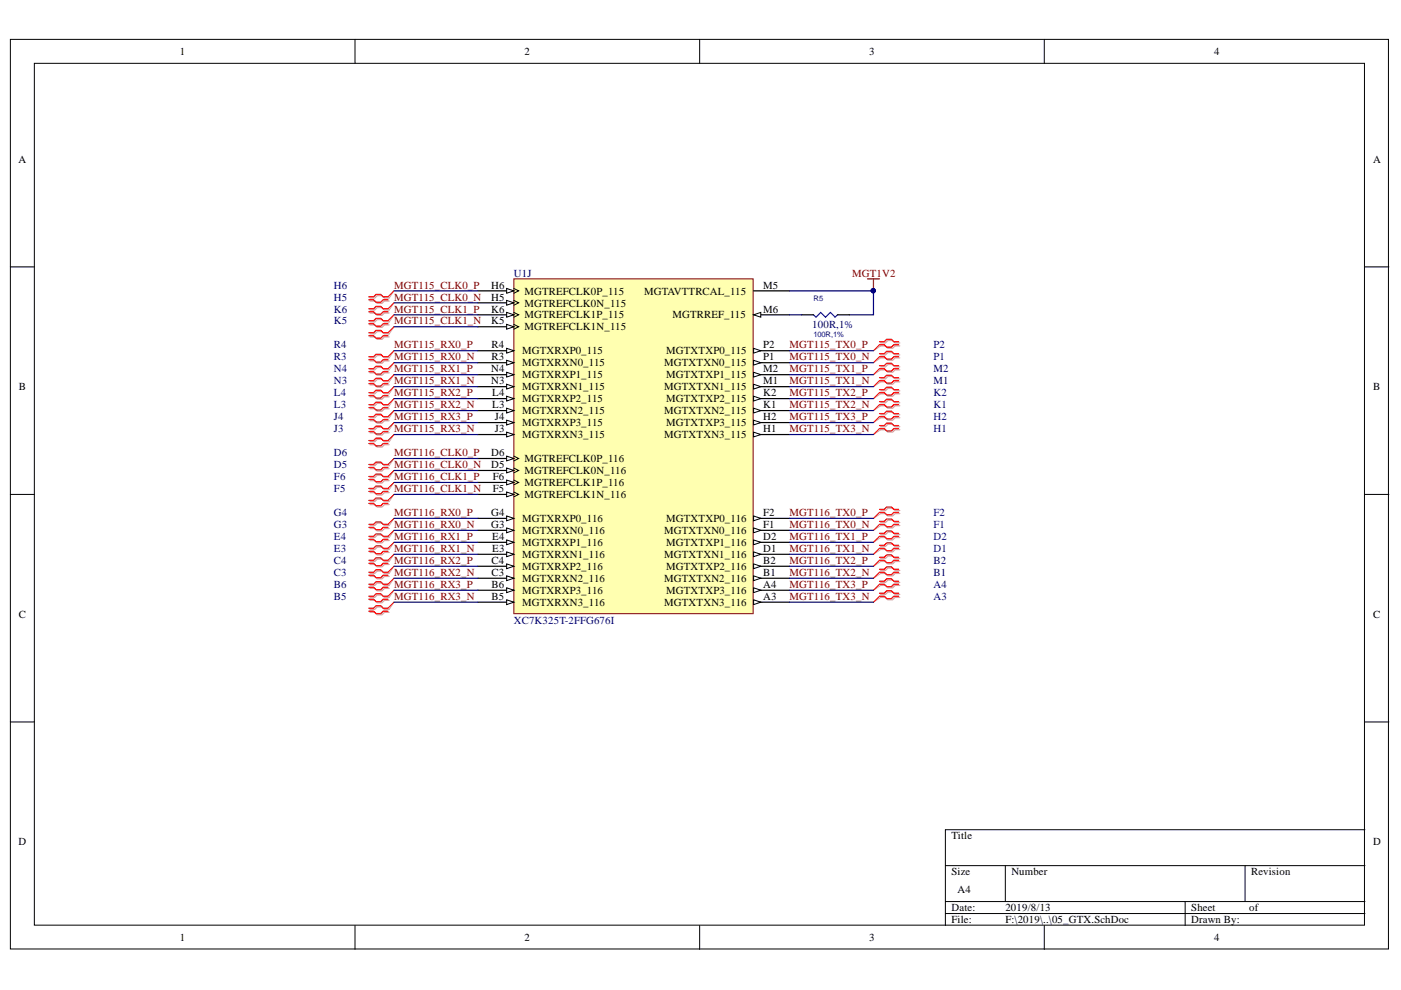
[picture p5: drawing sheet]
<svg xmlns="http://www.w3.org/2000/svg" width="297mm" height="210mm" viewBox="0 0 297 210" stroke-linecap="round" stroke-linejoin="round" font-family="sans-serif">
<defs><g id="words">
<g font-size="2.3">
<text x="38.1" y="11.7">1</text>
<text x="111.2" y="11.7">2</text>
<text x="184.3" y="11.7">3</text>
<text x="257.4" y="11.7">4</text>
<text x="3.9" y="34.5">A</text>
<text x="291.1" y="34.5">A</text>
<text x="104.1" y="63.7">H5</text>
<text x="104.1" y="61.2">H6</text>
<text x="111.2" y="65">MGTREFCLK0N_115</text>
<text x="111.2" y="62.5">MGTREFCLK0P_115</text>
<text x="136.6" y="62.5">MGTAVTTRCAL_115</text>
<text x="161.8" y="61.2">M5</text>
<text x="104.1" y="68.8">K5</text>
<text x="104.1" y="66.3">K6</text>
<text x="111.2" y="70.1">MGTREFCLK1N_115</text>
<text x="111.2" y="67.5">MGTREFCLK1P_115</text>
<text x="142.6" y="67.5">MGTRREF_115</text>
<text x="161.8" y="66.3">M6</text>
<text x="104.2" y="76.4">R3</text>
<text x="104.2" y="73.9">R4</text>
<text x="110.7" y="77.7">MGTXRXN0_115</text>
<text x="110.7" y="75.1">MGTXRXP0_115</text>
<text x="140.8" y="77.7">MGTXTXN0_115</text>
<text x="141.3" y="75.1">MGTXTXP0_115</text>
<text x="161.8" y="76.4">P1</text>
<text x="161.8" y="73.9">P2</text>
<text x="4" y="82.7">B</text>
<text x="104.1" y="81.5">N3</text>
<text x="104.1" y="78.9">N4</text>
<text x="110.7" y="82.7">MGTXRXN1_115</text>
<text x="110.7" y="80.2">MGTXRXP1_115</text>
<text x="140.8" y="82.7">MGTXTXN1_115</text>
<text x="141.3" y="80.2">MGTXTXP1_115</text>
<text x="161.8" y="81.5">M1</text>
<text x="161.8" y="78.9">M2</text>
<text x="291.1" y="82.7">B</text>
<text x="104.4" y="86.5">L3</text>
<text x="104.4" y="84">L4</text>
<text x="104.9" y="89.1">J4</text>
<text x="110.7" y="87.8">MGTXRXN2_115</text>
<text x="110.7" y="85.3">MGTXRXP2_115</text>
<text x="140.8" y="87.8">MGTXTXN2_115</text>
<text x="141.3" y="85.3">MGTXTXP2_115</text>
<text x="161.8" y="89.1">H2</text>
<text x="161.8" y="86.5">K1</text>
<text x="161.8" y="84">K2</text>
<text x="104.9" y="91.6">J3</text>
<text x="110.7" y="92.9">MGTXRXN3_115</text>
<text x="110.7" y="90.3">MGTXRXP3_115</text>
<text x="140.8" y="92.9">MGTXTXN3_115</text>
<text x="141.3" y="90.3">MGTXTXP3_115</text>
<text x="161.8" y="91.6">H1</text>
<text x="104.1" y="99.2">D5</text>
<text x="104.1" y="96.7">D6</text>
<text x="104.5" y="101.8">F6</text>
<text x="111.2" y="100.5">MGTREFCLK0N_116</text>
<text x="111.2" y="98">MGTREFCLK0P_116</text>
<text x="104.5" y="104.4">F5</text>
<text x="111.2" y="105.6">MGTREFCLK1N_116</text>
<text x="111.2" y="103">MGTREFCLK1P_116</text>
<text x="104.1" y="112">G3</text>
<text x="104.1" y="109.4">G4</text>
<text x="110.7" y="113.2">MGTXRXN0_116</text>
<text x="110.7" y="110.7">MGTXRXP0_116</text>
<text x="140.8" y="113.2">MGTXTXN0_116</text>
<text x="141.3" y="110.7">MGTXTXP0_116</text>
<text x="161.8" y="112">F1</text>
<text x="161.8" y="109.4">F2</text>
<text x="104.2" y="119.6">C4</text>
<text x="104.4" y="117.1">E3</text>
<text x="104.4" y="114.5">E4</text>
<text x="110.7" y="118.3">MGTXRXN1_116</text>
<text x="110.7" y="115.8">MGTXRXP1_116</text>
<text x="140.8" y="118.3">MGTXTXN1_116</text>
<text x="141.3" y="115.8">MGTXTXP1_116</text>
<text x="161.8" y="119.6">B2</text>
<text x="161.8" y="117.1">D1</text>
<text x="161.8" y="114.5">D2</text>
<text x="104.2" y="124.7">B6</text>
<text x="104.2" y="122.1">C3</text>
<text x="110.7" y="125.9">MGTXRXP3_116</text>
<text x="110.7" y="123.4">MGTXRXN2_116</text>
<text x="110.7" y="120.9">MGTXRXP2_116</text>
<text x="140.8" y="123.4">MGTXTXN2_116</text>
<text x="141.3" y="125.9">MGTXTXP3_116</text>
<text x="141.3" y="120.9">MGTXTXP2_116</text>
<text x="161.8" y="124.7">A4</text>
<text x="161.8" y="122.1">B1</text>
<text x="4" y="131">C</text>
<text x="104.2" y="127.2">B5</text>
<text x="110.7" y="128.5">MGTXRXN3_116</text>
<text x="140.8" y="128.5">MGTXTXN3_116</text>
<text x="161.8" y="127.2">A3</text>
<text x="291.1" y="131">C</text>
<text x="3.9" y="179.3">D</text>
<text x="201.7" y="178">Title</text>
<text x="291.1" y="179.3">D</text>
<text x="201.7" y="185.6">Size</text>
<text x="214.4" y="185.6">Number</text>
<text x="265.3" y="185.6">Revision</text>
<text x="203" y="189.4">A4</text>
<text x="201.7" y="193.2">Date:</text>
<text x="201.7" y="195.7">File:</text>
<text x="213.2" y="193.2">2019/8/13</text>
<text x="213.2" y="195.7">F:\2019\..\05_GTX.SchDoc</text>
<text x="252.6" y="193.2">Sheet</text>
<text x="252.6" y="195.7">Drawn By:</text>
<text x="264.9" y="193.2">of</text>
<text x="38.1" y="199.5">1</text>
<text x="111.2" y="199.5">2</text>
<text x="184.3" y="199.5">3</text>
<text x="257.4" y="199.5">4</text>
</g>
<g font-size="2.3" fill="#000080">
<text x="108.9" y="58.7">U1J</text>
<text x="70.8" y="61.2">H6</text>
<text x="70.8" y="63.7">H5</text>
<text x="70.8" y="68.8">K5</text>
<text x="70.8" y="66.3">K6</text>
<text x="172.2" y="69.6">100R,1%</text>
<text x="70.8" y="76.4">R3</text>
<text x="70.8" y="73.9">R4</text>
<text x="197.9" y="76.4">P1</text>
<text x="197.9" y="73.9">P2</text>
<text x="70.8" y="81.5">N3</text>
<text x="70.8" y="78.9">N4</text>
<text x="197.9" y="81.5">M1</text>
<text x="197.9" y="78.9">M2</text>
<text x="70.8" y="86.5">L3</text>
<text x="70.8" y="84">L4</text>
<text x="70.8" y="89.1">J4</text>
<text x="197.9" y="89.1">H2</text>
<text x="197.9" y="86.5">K1</text>
<text x="197.9" y="84">K2</text>
<text x="70.8" y="91.6">J3</text>
<text x="197.9" y="91.6">H1</text>
<text x="70.8" y="99.2">D5</text>
<text x="70.8" y="96.7">D6</text>
<text x="70.8" y="101.8">F6</text>
<text x="70.8" y="104.4">F5</text>
<text x="70.8" y="112">G3</text>
<text x="70.8" y="109.4">G4</text>
<text x="197.9" y="112">F1</text>
<text x="197.9" y="109.4">F2</text>
<text x="70.8" y="117.1">E3</text>
<text x="70.8" y="114.5">E4</text>
<text x="70.8" y="119.6">C4</text>
<text x="197.9" y="119.6">B2</text>
<text x="197.9" y="117.1">D1</text>
<text x="197.9" y="114.5">D2</text>
<text x="70.8" y="122.1">C3</text>
<text x="70.8" y="124.7">B6</text>
<text x="197.9" y="124.7">A4</text>
<text x="197.9" y="122.1">B1</text>
<text x="70.8" y="127.2">B5</text>
<text x="197.9" y="127.2">A3</text>
<text x="108.9" y="132.3">XC7K325T-2FFG676I</text>
</g>
<g font-size="2.3" fill="#800000">
<text x="180.7" y="58.7">MGT1V2</text>
<text x="83.6" y="61.2">MGT115_CLK0_P</text>
<text x="83.6" y="63.7">MGT115_CLK0_N</text>
<text x="83.6" y="66.3">MGT115_CLK1_P</text>
<text x="83.6" y="68.8">MGT115_CLK1_N</text>
<text x="83.6" y="73.9">MGT115_RX0_P</text>
<text x="83.6" y="76.4">MGT115_RX0_N</text>
<text x="167.4" y="73.9">MGT115_TX0_P</text>
<text x="167.4" y="76.4">MGT115_TX0_N</text>
<text x="83.6" y="78.9">MGT115_RX1_P</text>
<text x="83.6" y="81.5">MGT115_RX1_N</text>
<text x="167.4" y="78.9">MGT115_TX1_P</text>
<text x="167.4" y="81.5">MGT115_TX1_N</text>
<text x="83.6" y="84">MGT115_RX2_P</text>
<text x="83.6" y="86.5">MGT115_RX2_N</text>
<text x="83.6" y="89.1">MGT115_RX3_P</text>
<text x="167.4" y="84">MGT115_TX2_P</text>
<text x="167.4" y="86.5">MGT115_TX2_N</text>
<text x="167.4" y="89.1">MGT115_TX3_P</text>
<text x="83.6" y="91.6">MGT115_RX3_N</text>
<text x="167.4" y="91.6">MGT115_TX3_N</text>
<text x="83.6" y="101.8">MGT116_CLK1_P</text>
<text x="83.6" y="96.7">MGT116_CLK0_P</text>
<text x="83.6" y="99.2">MGT116_CLK0_N</text>
<text x="83.6" y="104.4">MGT116_CLK1_N</text>
<text x="83.6" y="109.4">MGT116_RX0_P</text>
<text x="83.6" y="112">MGT116_RX0_N</text>
<text x="167.4" y="109.4">MGT116_TX0_P</text>
<text x="167.4" y="112">MGT116_TX0_N</text>
<text x="83.6" y="114.5">MGT116_RX1_P</text>
<text x="83.6" y="117.1">MGT116_RX1_N</text>
<text x="83.6" y="119.6">MGT116_RX2_P</text>
<text x="167.4" y="114.5">MGT116_TX1_P</text>
<text x="167.4" y="117.1">MGT116_TX1_N</text>
<text x="167.4" y="119.6">MGT116_TX2_P</text>
<text x="83.6" y="122.1">MGT116_RX2_N</text>
<text x="83.6" y="124.7">MGT116_RX3_P</text>
<text x="167.4" y="122.1">MGT116_TX2_N</text>
<text x="167.4" y="124.7">MGT116_TX3_P</text>
<text x="83.6" y="127.2">MGT116_RX3_N</text>
<text x="167.4" y="127.2">MGT116_TX3_N</text>
</g>
<g font-size="1.6" fill="#000080">
<text x="172.5" y="63.9">R5</text>
<text x="172.5" y="71.5">100R,1%</text>
</g>
</g></defs>
<g fill="#fff" stroke="#000" stroke-width=".21">
<path d="M2.2 8.3h292.2v192.9h-292.2z"/>
<path d="M7.3 13.4h282v182.8h-282z"/>
</g>
<g fill="none" stroke="#000" stroke-width=".21">
<path d="M75.3 8.3v5.1M148.3 8.3v5.1M221.4 8.3v5.1M2.2 56.6h5.1M289.4 56.6h5.1M2.2 104.8h5.1M289.4 104.8h5.1M2.2 153.1h5.1M289.4 153.1h5.1M289.4 175.9h-89v20.3M75.3 196.2v5.1M148.3 196.2v5.1"/>
<path d="M200.4 183.5h89M200.4 191.2h89M200.4 193.7h89M213.1 183.5v7.7M221.4 196.2v5.1M251.3 191.2v5M264 183.5v7.7"/>
</g>
<path d="M108.9 59.1h50.8v71h-50.8z" fill="#ffffb0" stroke="#800000" stroke-width=".21"/>
<path d="M159.8 92.1h7.6" fill="none" stroke="#000" stroke-width=".25"/>
<path d="M159.8 91.6l1.5 .5-1.5 .5z" fill="#fff"/>
<path d="M159.8 91.6l1.5 .5-1.5 .5z" fill="none" stroke="#000" stroke-width=".21"/>
<path d="M159.8 89.6h7.6" fill="none" stroke="#000" stroke-width=".25"/>
<path d="M159.8 89.1l1.5 .5-1.5 .5z" fill="#fff"/>
<path d="M159.8 89.1l1.5 .5-1.5 .5z" fill="none" stroke="#000" stroke-width=".21"/>
<path d="M159.8 87.1h7.6" fill="none" stroke="#000" stroke-width=".25"/>
<path d="M159.8 86.5l1.5 .6-1.5 .5z" fill="#fff"/>
<path d="M159.8 86.5l1.5 .6-1.5 .5z" fill="none" stroke="#000" stroke-width=".21"/>
<path d="M159.8 84.5h7.6" fill="none" stroke="#000" stroke-width=".25"/>
<path d="M159.8 84l1.5 .5-1.5 .5z" fill="#fff"/>
<path d="M159.8 84l1.5 .5-1.5 .5z" fill="none" stroke="#000" stroke-width=".21"/>
<path d="M159.8 82h7.6" fill="none" stroke="#000" stroke-width=".25"/>
<path d="M159.8 81.5l1.5 .5-1.5 .5z" fill="#fff"/>
<path d="M159.8 81.5l1.5 .5-1.5 .5z" fill="none" stroke="#000" stroke-width=".21"/>
<path d="M159.8 79.4h7.6" fill="none" stroke="#000" stroke-width=".25"/>
<path d="M159.8 78.9l1.5 .5-1.5 .5z" fill="#fff"/>
<path d="M159.8 78.9l1.5 .5-1.5 .5z" fill="none" stroke="#000" stroke-width=".21"/>
<path d="M159.8 76.9h7.6" fill="none" stroke="#000" stroke-width=".25"/>
<path d="M159.8 76.4l1.5 .5-1.5 .5z" fill="#fff"/>
<path d="M159.8 76.4l1.5 .5-1.5 .5z" fill="none" stroke="#000" stroke-width=".21"/>
<path d="M159.8 74.4h7.6" fill="none" stroke="#000" stroke-width=".25"/>
<path d="M159.8 73.9l1.5 .5-1.5 .5z" fill="#fff"/>
<path d="M159.8 73.9l1.5 .5-1.5 .5z" fill="none" stroke="#000" stroke-width=".21"/>
<path d="M101.3 92.1h7.6" fill="none" stroke="#000" stroke-width=".25"/>
<path d="M107.4 91.6l1.5 .5-1.5 .5z" fill="#fff"/>
<path d="M107.4 91.6l1.5 .5-1.5 .5z" fill="none" stroke="#000" stroke-width=".21"/>
<path d="M101.3 89.6h7.6" fill="none" stroke="#000" stroke-width=".25"/>
<path d="M107.4 89.1l1.5 .5-1.5 .5z" fill="#fff"/>
<path d="M107.4 89.1l1.5 .5-1.5 .5z" fill="none" stroke="#000" stroke-width=".21"/>
<path d="M101.3 87.1h7.6" fill="none" stroke="#000" stroke-width=".25"/>
<path d="M107.4 86.5l1.5 .6-1.5 .5z" fill="#fff"/>
<path d="M107.4 86.5l1.5 .6-1.5 .5z" fill="none" stroke="#000" stroke-width=".21"/>
<path d="M101.3 84.5h7.6" fill="none" stroke="#000" stroke-width=".25"/>
<path d="M107.4 84l1.5 .5-1.5 .5z" fill="#fff"/>
<path d="M107.4 84l1.5 .5-1.5 .5z" fill="none" stroke="#000" stroke-width=".21"/>
<path d="M101.3 82h7.6" fill="none" stroke="#000" stroke-width=".25"/>
<path d="M107.4 81.5l1.5 .5-1.5 .5z" fill="#fff"/>
<path d="M107.4 81.5l1.5 .5-1.5 .5z" fill="none" stroke="#000" stroke-width=".21"/>
<path d="M101.3 79.4h7.6" fill="none" stroke="#000" stroke-width=".25"/>
<path d="M107.4 78.9l1.5 .5-1.5 .5z" fill="#fff"/>
<path d="M107.4 78.9l1.5 .5-1.5 .5z" fill="none" stroke="#000" stroke-width=".21"/>
<path d="M101.3 76.9h7.6" fill="none" stroke="#000" stroke-width=".25"/>
<path d="M107.4 76.4l1.5 .5-1.5 .5z" fill="#fff"/>
<path d="M107.4 76.4l1.5 .5-1.5 .5z" fill="none" stroke="#000" stroke-width=".21"/>
<path d="M101.3 74.4h7.6" fill="none" stroke="#000" stroke-width=".25"/>
<path d="M107.4 73.9l1.5 .5-1.5 .5z" fill="#fff"/>
<path d="M107.4 73.9l1.5 .5-1.5 .5zM108.9 68.8l1.1 .5-1.1 .5" fill="none" stroke="#000" stroke-width=".21"/>
<path d="M101.3 69.3h7.6" fill="none" stroke="#000" stroke-width=".25"/>
<path d="M107.4 68.8l1.5 .5-1.5 .5z" fill="#fff"/>
<path d="M107.4 68.8l1.5 .5-1.5 .5zM108.9 66.2l1.1 .5-1.1 .6" fill="none" stroke="#000" stroke-width=".21"/>
<path d="M101.3 66.7h7.6" fill="none" stroke="#000" stroke-width=".25"/>
<path d="M107.4 66.2l1.5 .5-1.5 .6z" fill="#fff"/>
<path d="M107.4 66.2l1.5 .5-1.5 .6zM108.9 63.7l1.1 .5-1.1 .5" fill="none" stroke="#000" stroke-width=".21"/>
<path d="M101.3 64.2h7.6" fill="none" stroke="#000" stroke-width=".25"/>
<path d="M107.4 63.7l1.5 .5-1.5 .5z" fill="#fff"/>
<path d="M107.4 63.7l1.5 .5-1.5 .5zM108.9 61.2l1.1 .5-1.1 .5" fill="none" stroke="#000" stroke-width=".21"/>
<path d="M101.3 61.7h7.6" fill="none" stroke="#000" stroke-width=".25"/>
<path d="M107.4 61.2l1.5 .5-1.5 .5z" fill="#fff"/>
<path d="M107.4 61.2l1.5 .5-1.5 .5z" fill="none" stroke="#000" stroke-width=".21"/>
<path d="M159.8 66.7h7.6" fill="none" stroke="#000" stroke-width=".25"/>
<path d="M159.8 66.7l1.5-.5v1.1z" fill="#fff"/>
<path d="M159.8 66.7l1.5-.5v1.1z" fill="none" stroke="#000" stroke-width=".21"/>
<path d="M159.8 61.7h7.6M159.8 127.7h7.6" fill="none" stroke="#000" stroke-width=".25"/>
<path d="M159.8 127.2l1.5 .5-1.5 .5z" fill="#fff"/>
<path d="M159.8 127.2l1.5 .5-1.5 .5z" fill="none" stroke="#000" stroke-width=".21"/>
<path d="M159.8 125.1h7.6" fill="none" stroke="#000" stroke-width=".25"/>
<path d="M159.8 124.6l1.5 .5-1.5 .5z" fill="#fff"/>
<path d="M159.8 124.6l1.5 .5-1.5 .5z" fill="none" stroke="#000" stroke-width=".21"/>
<path d="M159.8 122.6h7.6" fill="none" stroke="#000" stroke-width=".25"/>
<path d="M159.8 122.1l1.5 .5-1.5 .5z" fill="#fff"/>
<path d="M159.8 122.1l1.5 .5-1.5 .5z" fill="none" stroke="#000" stroke-width=".21"/>
<path d="M159.8 120.1h7.6" fill="none" stroke="#000" stroke-width=".25"/>
<path d="M159.8 119.6l1.5 .5-1.5 .5z" fill="#fff"/>
<path d="M159.8 119.6l1.5 .5-1.5 .5z" fill="none" stroke="#000" stroke-width=".21"/>
<path d="M159.8 117.5h7.6" fill="none" stroke="#000" stroke-width=".25"/>
<path d="M159.8 117l1.5 .5-1.5 .5z" fill="#fff"/>
<path d="M159.8 117l1.5 .5-1.5 .5z" fill="none" stroke="#000" stroke-width=".21"/>
<path d="M159.8 115h7.6" fill="none" stroke="#000" stroke-width=".25"/>
<path d="M159.8 114.5l1.5 .5-1.5 .5z" fill="#fff"/>
<path d="M159.8 114.5l1.5 .5-1.5 .5z" fill="none" stroke="#000" stroke-width=".21"/>
<path d="M159.8 112.4h7.6" fill="none" stroke="#000" stroke-width=".25"/>
<path d="M159.8 111.9l1.5 .5-1.5 .6z" fill="#fff"/>
<path d="M159.8 111.9l1.5 .5-1.5 .6z" fill="none" stroke="#000" stroke-width=".21"/>
<path d="M159.8 109.9h7.6" fill="none" stroke="#000" stroke-width=".25"/>
<path d="M159.8 109.4l1.5 .5-1.5 .5z" fill="#fff"/>
<path d="M159.8 109.4l1.5 .5-1.5 .5z" fill="none" stroke="#000" stroke-width=".21"/>
<path d="M101.3 127.7h7.6" fill="none" stroke="#000" stroke-width=".25"/>
<path d="M107.4 127.2l1.5 .5-1.5 .5z" fill="#fff"/>
<path d="M107.4 127.2l1.5 .5-1.5 .5z" fill="none" stroke="#000" stroke-width=".21"/>
<path d="M101.3 125.1h7.6" fill="none" stroke="#000" stroke-width=".25"/>
<path d="M107.4 124.6l1.5 .5-1.5 .5z" fill="#fff"/>
<path d="M107.4 124.6l1.5 .5-1.5 .5z" fill="none" stroke="#000" stroke-width=".21"/>
<path d="M101.3 122.6h7.6" fill="none" stroke="#000" stroke-width=".25"/>
<path d="M107.4 122.1l1.5 .5-1.5 .5z" fill="#fff"/>
<path d="M107.4 122.1l1.5 .5-1.5 .5z" fill="none" stroke="#000" stroke-width=".21"/>
<path d="M101.3 120.1h7.6" fill="none" stroke="#000" stroke-width=".25"/>
<path d="M107.4 119.6l1.5 .5-1.5 .5z" fill="#fff"/>
<path d="M107.4 119.6l1.5 .5-1.5 .5z" fill="none" stroke="#000" stroke-width=".21"/>
<path d="M101.3 117.5h7.6" fill="none" stroke="#000" stroke-width=".25"/>
<path d="M107.4 117l1.5 .5-1.5 .5z" fill="#fff"/>
<path d="M107.4 117l1.5 .5-1.5 .5z" fill="none" stroke="#000" stroke-width=".21"/>
<path d="M101.3 115h7.6" fill="none" stroke="#000" stroke-width=".25"/>
<path d="M107.4 114.5l1.5 .5-1.5 .5z" fill="#fff"/>
<path d="M107.4 114.5l1.5 .5-1.5 .5z" fill="none" stroke="#000" stroke-width=".21"/>
<path d="M101.3 112.4h7.6" fill="none" stroke="#000" stroke-width=".25"/>
<path d="M107.4 111.9l1.5 .5-1.5 .6z" fill="#fff"/>
<path d="M107.4 111.9l1.5 .5-1.5 .6z" fill="none" stroke="#000" stroke-width=".21"/>
<path d="M101.3 109.9h7.6" fill="none" stroke="#000" stroke-width=".25"/>
<path d="M107.4 109.4l1.5 .5-1.5 .5z" fill="#fff"/>
<path d="M107.4 109.4l1.5 .5-1.5 .5zM108.9 104.3l1.1 .5-1.1 .5" fill="none" stroke="#000" stroke-width=".21"/>
<path d="M101.3 104.8h7.6" fill="none" stroke="#000" stroke-width=".25"/>
<path d="M107.4 104.3l1.5 .5-1.5 .5z" fill="#fff"/>
<path d="M107.4 104.3l1.5 .5-1.5 .5zM108.9 101.8l1.1 .5-1.1 .5" fill="none" stroke="#000" stroke-width=".21"/>
<path d="M101.3 102.3h7.6" fill="none" stroke="#000" stroke-width=".25"/>
<path d="M107.4 101.8l1.5 .5-1.5 .5z" fill="#fff"/>
<path d="M108.9 99.2l1.1 .6-1.1 .5M107.4 101.8l1.5 .5-1.5 .5z" fill="none" stroke="#000" stroke-width=".21"/>
<path d="M101.3 99.8h7.6" fill="none" stroke="#000" stroke-width=".25"/>
<path d="M107.4 99.2l1.5 .6-1.5 .5z" fill="#fff"/>
<path d="M107.4 99.2l1.5 .6-1.5 .5zM108.9 96.7l1.1 .5-1.1 .5" fill="none" stroke="#000" stroke-width=".21"/>
<path d="M101.3 97.2h7.6" fill="none" stroke="#000" stroke-width=".25"/>
<path d="M107.4 96.7l1.5 .5-1.5 .5z" fill="#fff"/>
<path d="M107.4 96.7l1.5 .5-1.5 .5z" fill="none" stroke="#000" stroke-width=".21"/>
<g fill="none" stroke="#d0a3a3" stroke-width=".25">
<path d="M78.4 79.1h1.1l.5 .5h1l.5-.5h1M78.4 78.4h1.1l.5-.5h1l.5 .5h1M78.4 76.5h1.1l.5 .5h1l.5-.5h1M78.4 75.9h1.1l.5-.5h1l.5 .5h1M78.4 71.4h1.1l.5 .5h1l.5-.5h1M78.4 70.8h1.1l.5-.5h1l.5 .5h1M78.4 68.9h1.1l.5 .5h1l.5-.5h1M78.4 68.3h1.1l.5-.5h1l.5 .5h1M78.4 66.4h1.1l.5 .5h1l.5-.5h1M78.4 65.7h1.1l.5-.5h1l.5 .5h1M78.4 63.8h1.1l.5 .5h1l.5-.5h1M78.4 63.2h1.1l.5-.5h1l.5 .5h1"/>
<path d="M186.7 77.8h1l.5-.5h1.1l.5 .5h1M186.7 78.4h1l.5 .5h1.1l.5-.5h1M186.7 72.7h1l.5-.5h1.1l.5 .5h1M186.7 73.3h1l.5 .6h1.1l.5-.6h1M186.7 75.3h1l.5-.6h1.1l.5 .6h1M186.7 75.9h1l.5 .5h1.1l.5-.5h1M78.4 84.1h1.1l.5 .5h1l.5-.5h1M78.4 83.5h1.1l.5-.5h1l.5 .5h1M78.4 81.6h1.1l.5 .5h1l.5-.5h1M78.4 81h1.1l.5-.5h1l.5 .5h1M78.4 89.2h1.1l.5 .5h1l.5-.5h1M78.4 88.6h1.1l.5-.5h1l.5 .5h1"/>
<path d="M78.4 86.7h1.1l.5 .5h1l.5-.5h1M78.4 86h1.1l.5-.5h1l.5 .5h1M78.4 94.3h1.1l.5 .5h1l.5-.5h1M78.4 93.7h1.1l.5-.6h1l.5 .6h1M78.4 91.8h1.1l.5 .5h1l.5-.5h1M78.4 91.1h1.1l.5-.5h1l.5 .5h1M78.4 99.4h1.1l.5 .5h1l.5-.5h1M78.4 98.7h1.1l.5-.5h1l.5 .5h1M186.7 87.9h1l.5-.5h1.1l.5 .5h1M186.7 88.6h1l.5 .5h1.1l.5-.5h1M186.7 90.5h1l.5-.5h1.1l.5 .5h1M186.7 91.1h1l.5 .5h1.1l.5-.5h1"/>
<path d="M186.7 82.9h1l.5-.5h1.1l.5 .5h1M186.7 83.5h1l.5 .5h1.1l.5-.5h1M186.7 85.4h1l.5-.5h1.1l.5 .5h1M186.7 86h1l.5 .5h1.1l.5-.5h1M186.7 80.3h1l.5-.5h1.1l.5 .5h1M186.7 81h1l.5 .5h1.1l.5-.5h1M78.4 114.6h1.1l.5 .5h1l.5-.5h1M78.4 114h1.1l.5-.5h1l.5 .5h1M78.4 112.1h1.1l.5 .5h1l.5-.5h1M78.4 111.4h1.1l.5-.5h1l.5 .5h1M78.4 119.7h1.1l.5 .5h1l.5-.5h1M78.4 119h1.1l.5-.5h1l.5 .5h1"/>
<path d="M78.4 117.1h1.1l.5 .6h1l.5-.6h1M78.4 116.5h1.1l.5-.5h1l.5 .5h1M78.4 107h1.1l.5 .5h1l.5-.5h1M78.4 106.4h1.1l.5-.6h1l.5 .6h1M78.4 104.4h1.1l.5 .6h1l.5-.6h1M78.4 103.8h1.1l.5-.5h1l.5 .5h1M78.4 101.9h1.1l.5 .5h1l.5-.5h1M78.4 101.3h1.1l.5-.5h1l.5 .5h1M186.7 118.4h1l.5-.5h1.1l.5 .5h1M186.7 119h1l.5 .6h1.1l.5-.6h1M186.7 113.3h1l.5-.5h1.1l.5 .5h1M186.7 114h1l.5 .5h1.1l.5-.5h1"/>
<path d="M186.7 115.9h1l.5-.5h1.1l.5 .5h1M186.7 116.5h1l.5 .5h1.1l.5-.5h1M186.7 108.3h1l.5-.6h1.1l.5 .6h1M186.7 108.9h1l.5 .5h1.1l.5-.5h1M186.7 110.8h1l.5-.5h1.1l.5 .5h1M186.7 111.4h1l.5 .5h1.1l.5-.5h1M78.4 124.8h1.1l.5 .5h1l.5-.5h1M78.4 124.1h1.1l.5-.5h1l.5 .5h1M78.4 122.2h1.1l.5 .5h1l.5-.5h1M78.4 121.6h1.1l.5-.5h1l.5 .5h1M78.4 129.8h1.1l.5 .5h1l.5-.5h1M78.4 129.2h1.1l.5-.5h1l.5 .5h1"/>
<path d="M78.4 127.3h1.1l.5 .5h1l.5-.5h1M78.4 126.7h1.1l.5-.5h1l.5 .5h1M186.7 123.5h1l.5-.5h1.1l.5 .5h1M186.7 124.1h1l.5 .5h1.1l.5-.5h1M186.7 126h1l.5-.5h1.1l.5 .5h1M186.7 126.7h1l.5 .5h1.1l.5-.5h1M186.7 121h1l.5-.6h1.1l.5 .6h1M186.7 121.6h1l.5 .5h1.1l.5-.5h1"/>
</g>
<g fill="none" stroke="#d0a3a3" stroke-width=".21">
<path d="M83.5 76.9l-1 1.5M83.5 74.4l-1 1.5M83.5 79.4l-1 1.6M83.5 69.3l-1 1.5M83.5 66.7l-1 1.6M83.5 64.2l-1 1.5M83.5 61.7l-1 1.5M186.7 78.4l-1.5 1M186.7 73.3l-1.5 1.1M186.7 75.9l-1.5 1M83.5 82l-1 1.5M83.5 87.1l-1 1.5"/>
<path d="M83.5 84.5l-1 1.5M83.5 92.1l-1 1.6M83.5 89.6l-1 1.5M83.5 99.8l-1 1.5M83.5 97.2l-1 1.5M186.7 88.6l-1.5 1M186.7 91.1l-1.5 1M186.7 83.5l-1.5 1M186.7 86l-1.5 1.1M186.7 81l-1.5 1M83.5 112.4l-1 1.6M83.5 109.9l-1 1.5"/>
<path d="M83.5 117.5l-1 1.5M83.5 115l-1 1.5M83.5 104.8l-1 1.6M83.5 102.3l-1 1.5M186.7 119l-1.5 1.1M186.7 114l-1.5 1M186.7 116.5l-1.5 1M186.7 108.9l-1.5 1M186.7 111.4l-1.5 1M83.5 122.6l-1 1.5M83.5 120.1l-1 1.5M83.5 127.7l-1 1.5"/>
<path d="M83.5 125.1l-1 1.6M186.7 124.1l-1.5 1M186.7 126.7l-1.5 1M186.7 121.6l-1.5 1"/>
</g>
<g fill="none" stroke="#f00" stroke-width=".25">
<path d="M78.2 78.8h1l.5 .5h1l.5-.5h1.1M78.2 78.2h1l.5-.5h1l.5 .5h1.1M78.2 76.3h1l.5 .5h1l.5-.5h1.1M78.2 75.6h1l.5-.5h1l.5 .5h1.1M78.2 71.2h1l.5 .5h1l.5-.5h1.1M78.2 70.6h1l.5-.6h1l.5 .6h1.1M78.2 68.6h1l.5 .6h1l.5-.6h1.1M78.2 68h1l.5-.5h1l.5 .5h1.1M78.2 66.1h1l.5 .5h1l.5-.5h1.1M78.2 65.5h1l.5-.5h1l.5 .5h1.1M78.2 63.6h1l.5 .5h1l.5-.5h1.1M78.2 62.9h1l.5-.5h1l.5 .5h1.1"/>
<path d="M186.5 77.5h1l.5-.5h1l.5 .5h1M186.5 78.2h1l.5 .5h1l.5-.5h1M186.5 72.5h1l.5-.6h1l.5 .6h1M186.5 73.1h1l.5 .5h1l.5-.5h1M186.5 75h1l.5-.5h1l.5 .5h1M186.5 75.6h1l.5 .5h1l.5-.5h1M78.2 83.9h1l.5 .5h1l.5-.5h1.1M78.2 83.2h1l.5-.5h1l.5 .5h1.1M78.2 81.3h1l.5 .6h1l.5-.6h1.1M78.2 80.7h1l.5-.5h1l.5 .5h1.1M78.2 89h1l.5 .5h1l.5-.5h1.1M78.2 88.3h1l.5-.5h1l.5 .5h1.1"/>
<path d="M78.2 86.4h1l.5 .5h1l.5-.5h1.1M78.2 85.8h1l.5-.5h1l.5 .5h1.1M78.2 94h1l.5 .5h1l.5-.5h1.1M78.2 93.4h1l.5-.5h1l.5 .5h1.1M78.2 91.5h1l.5 .5h1l.5-.5h1.1M78.2 90.9h1l.5-.5h1l.5 .5h1.1M78.2 99.1h1l.5 .5h1l.5-.5h1.1M78.2 98.5h1l.5-.5h1l.5 .5h1.1M186.5 87.7h1l.5-.5h1l.5 .5h1M186.5 88.3h1l.5 .5h1l.5-.5h1M186.5 90.2h1l.5-.5h1l.5 .5h1M186.5 90.9h1l.5 .5h1l.5-.5h1"/>
<path d="M186.5 82.6h1l.5-.5h1l.5 .5h1M186.5 83.2h1l.5 .6h1l.5-.6h1M186.5 85.2h1l.5-.6h1l.5 .6h1M186.5 85.8h1l.5 .5h1l.5-.5h1M186.5 80.1h1l.5-.5h1l.5 .5h1M186.5 80.7h1l.5 .5h1l.5-.5h1M78.2 114.3h1l.5 .6h1l.5-.6h1.1M78.2 113.7h1l.5-.5h1l.5 .5h1.1M78.2 111.8h1l.5 .5h1l.5-.5h1.1M78.2 111.2h1l.5-.5h1l.5 .5h1.1M78.2 119.4h1l.5 .5h1l.5-.5h1.1M78.2 118.8h1l.5-.5h1l.5 .5h1.1"/>
<path d="M78.2 116.9h1l.5 .5h1l.5-.5h1.1M78.2 116.3h1l.5-.6h1l.5 .6h1.1M78.2 106.7h1l.5 .5h1l.5-.5h1.1M78.2 106.1h1l.5-.5h1l.5 .5h1.1M78.2 104.2h1l.5 .5h1l.5-.5h1.1M78.2 103.6h1l.5-.5h1l.5 .5h1.1M78.2 101.7h1l.5 .5h1l.5-.5h1.1M78.2 101h1l.5-.5h1l.5 .5h1.1M186.5 118.2h1l.5-.5h1l.5 .5h1M186.5 118.8h1l.5 .5h1l.5-.5h1M186.5 113.1h1l.5-.5h1l.5 .5h1M186.5 113.7h1l.5 .5h1l.5-.5h1"/>
<path d="M186.5 115.6h1l.5-.5h1l.5 .5h1M186.5 116.3h1l.5 .5h1l.5-.5h1M186.5 108h1l.5-.5h1l.5 .5h1M186.5 108.6h1l.5 .5h1l.5-.5h1M186.5 110.5h1l.5-.5h1l.5 .5h1M186.5 111.2h1l.5 .5h1l.5-.5h1M78.2 124.5h1l.5 .5h1l.5-.5h1.1M78.2 123.9h1l.5-.5h1l.5 .5h1.1M78.2 122h1l.5 .5h1l.5-.5h1.1M78.2 121.3h1l.5-.5h1l.5 .5h1.1M78.2 129.6h1l.5 .5h1l.5-.5h1.1M78.2 128.9h1l.5-.5h1l.5 .5h1.1"/>
<path d="M78.2 127h1l.5 .6h1l.5-.6h1.1M78.2 126.4h1l.5-.5h1l.5 .5h1.1M186.5 123.2h1l.5-.5h1l.5 .5h1M186.5 123.9h1l.5 .5h1l.5-.5h1M186.5 125.8h1l.5-.5h1l.5 .5h1M186.5 126.4h1l.5 .5h1l.5-.5h1M186.5 120.7h1l.5-.5h1l.5 .5h1M186.5 121.3h1l.5 .5h1l.5-.5h1"/>
</g>
<g fill="none" stroke="#f00" stroke-width=".21">
<path d="M83.5 76.9l-1.2 1.3M83.5 74.4l-1.2 1.2M83.5 79.4l-1.2 1.3M83.5 69.3l-1.2 1.3M83.5 66.7l-1.2 1.3M83.5 64.2l-1.2 1.3M83.5 61.7l-1.2 1.2M186.5 78.2l-1.3 1.2M186.5 73.1l-1.3 1.3M186.5 75.6l-1.3 1.3M83.5 82l-1.2 1.2M83.5 87.1l-1.2 1.2"/>
<path d="M83.5 84.5l-1.2 1.3M83.5 92.1l-1.2 1.3M83.5 89.6l-1.2 1.3M83.5 99.8l-1.2 1.2M83.5 97.2l-1.2 1.3M186.5 88.3l-1.3 1.3M186.5 90.9l-1.3 1.2M186.5 83.2l-1.3 1.3M186.5 85.8l-1.3 1.3M186.5 80.7l-1.3 1.3M83.5 112.4l-1.2 1.3M83.5 109.9l-1.2 1.3"/>
<path d="M83.5 117.5l-1.2 1.3M83.5 115l-1.2 1.3M83.5 104.8l-1.2 1.3M83.5 102.3l-1.2 1.3M186.5 118.8l-1.3 1.3M186.5 113.7l-1.3 1.3M186.5 116.3l-1.3 1.2M186.5 108.6l-1.3 1.3M186.5 111.2l-1.3 1.2M83.5 122.6l-1.2 1.3M83.5 120.1l-1.2 1.2M83.5 127.7l-1.2 1.2"/>
<path d="M83.5 125.1l-1.2 1.3M186.5 123.9l-1.3 1.2M186.5 126.4l-1.3 1.3M186.5 121.3l-1.3 1.3"/>
</g>
<path d="M183.9 59.1h2.6M185.2 59.1v2.6" fill="none" stroke="#800000" stroke-width=".25"/>
<circle cx="185.1" cy="61.6" r=".46" fill="#000080" stroke="#000080" stroke-width=".21"/>
<g fill="none" stroke="#000080" stroke-width=".25">
<path d="M83.5 74.4h17.8M83.5 76.9h17.8M83.5 79.4h17.8M83.5 66.7h17.8M83.5 69.3h17.8M83.5 61.7h17.8M83.5 64.2h17.8M167.4 61.7h17.8v5h-5.1M167.4 74.4h17.8M167.4 76.9h17.8M167.4 79.4h17.8M167.4 66.7h2.5"/>
<path d="M83.5 82h17.8M83.5 84.5h17.8M83.5 87.1h17.8M83.5 89.6h17.8M83.5 92.1h17.8M83.5 97.2h17.8M83.5 99.8h17.8M167.4 82h17.8M167.4 84.5h17.8M167.4 87.1h17.8M167.4 89.6h17.8M167.4 92.1h17.8"/>
<path d="M83.5 109.9h17.8M83.5 112.4h17.8M83.5 115h17.8M83.5 117.5h17.8M83.5 102.3h17.8M83.5 104.8h17.8M167.4 109.9h17.8M167.4 112.4h17.8M167.4 115h17.8M167.4 117.5h17.8M83.5 120.1h17.8M83.5 122.6h17.8"/>
<path d="M83.5 125.1h17.8M83.5 127.7h17.8M167.4 120.1h17.8M167.4 122.6h17.8M167.4 125.1h17.8M167.4 127.7h17.8"/>
</g>
<path d="M172.5 66.7l.5 .6 1-1.1 1 1.1 1-1.1 1.1 1.1 .5-.6" fill="none" stroke="#00f" stroke-width=".25"/>
<path d="M169.9 66.7h2.6M177.6 66.7h2.5" fill="none" stroke="#000" stroke-width=".25"/>
<use href="#words"/>
</svg>
